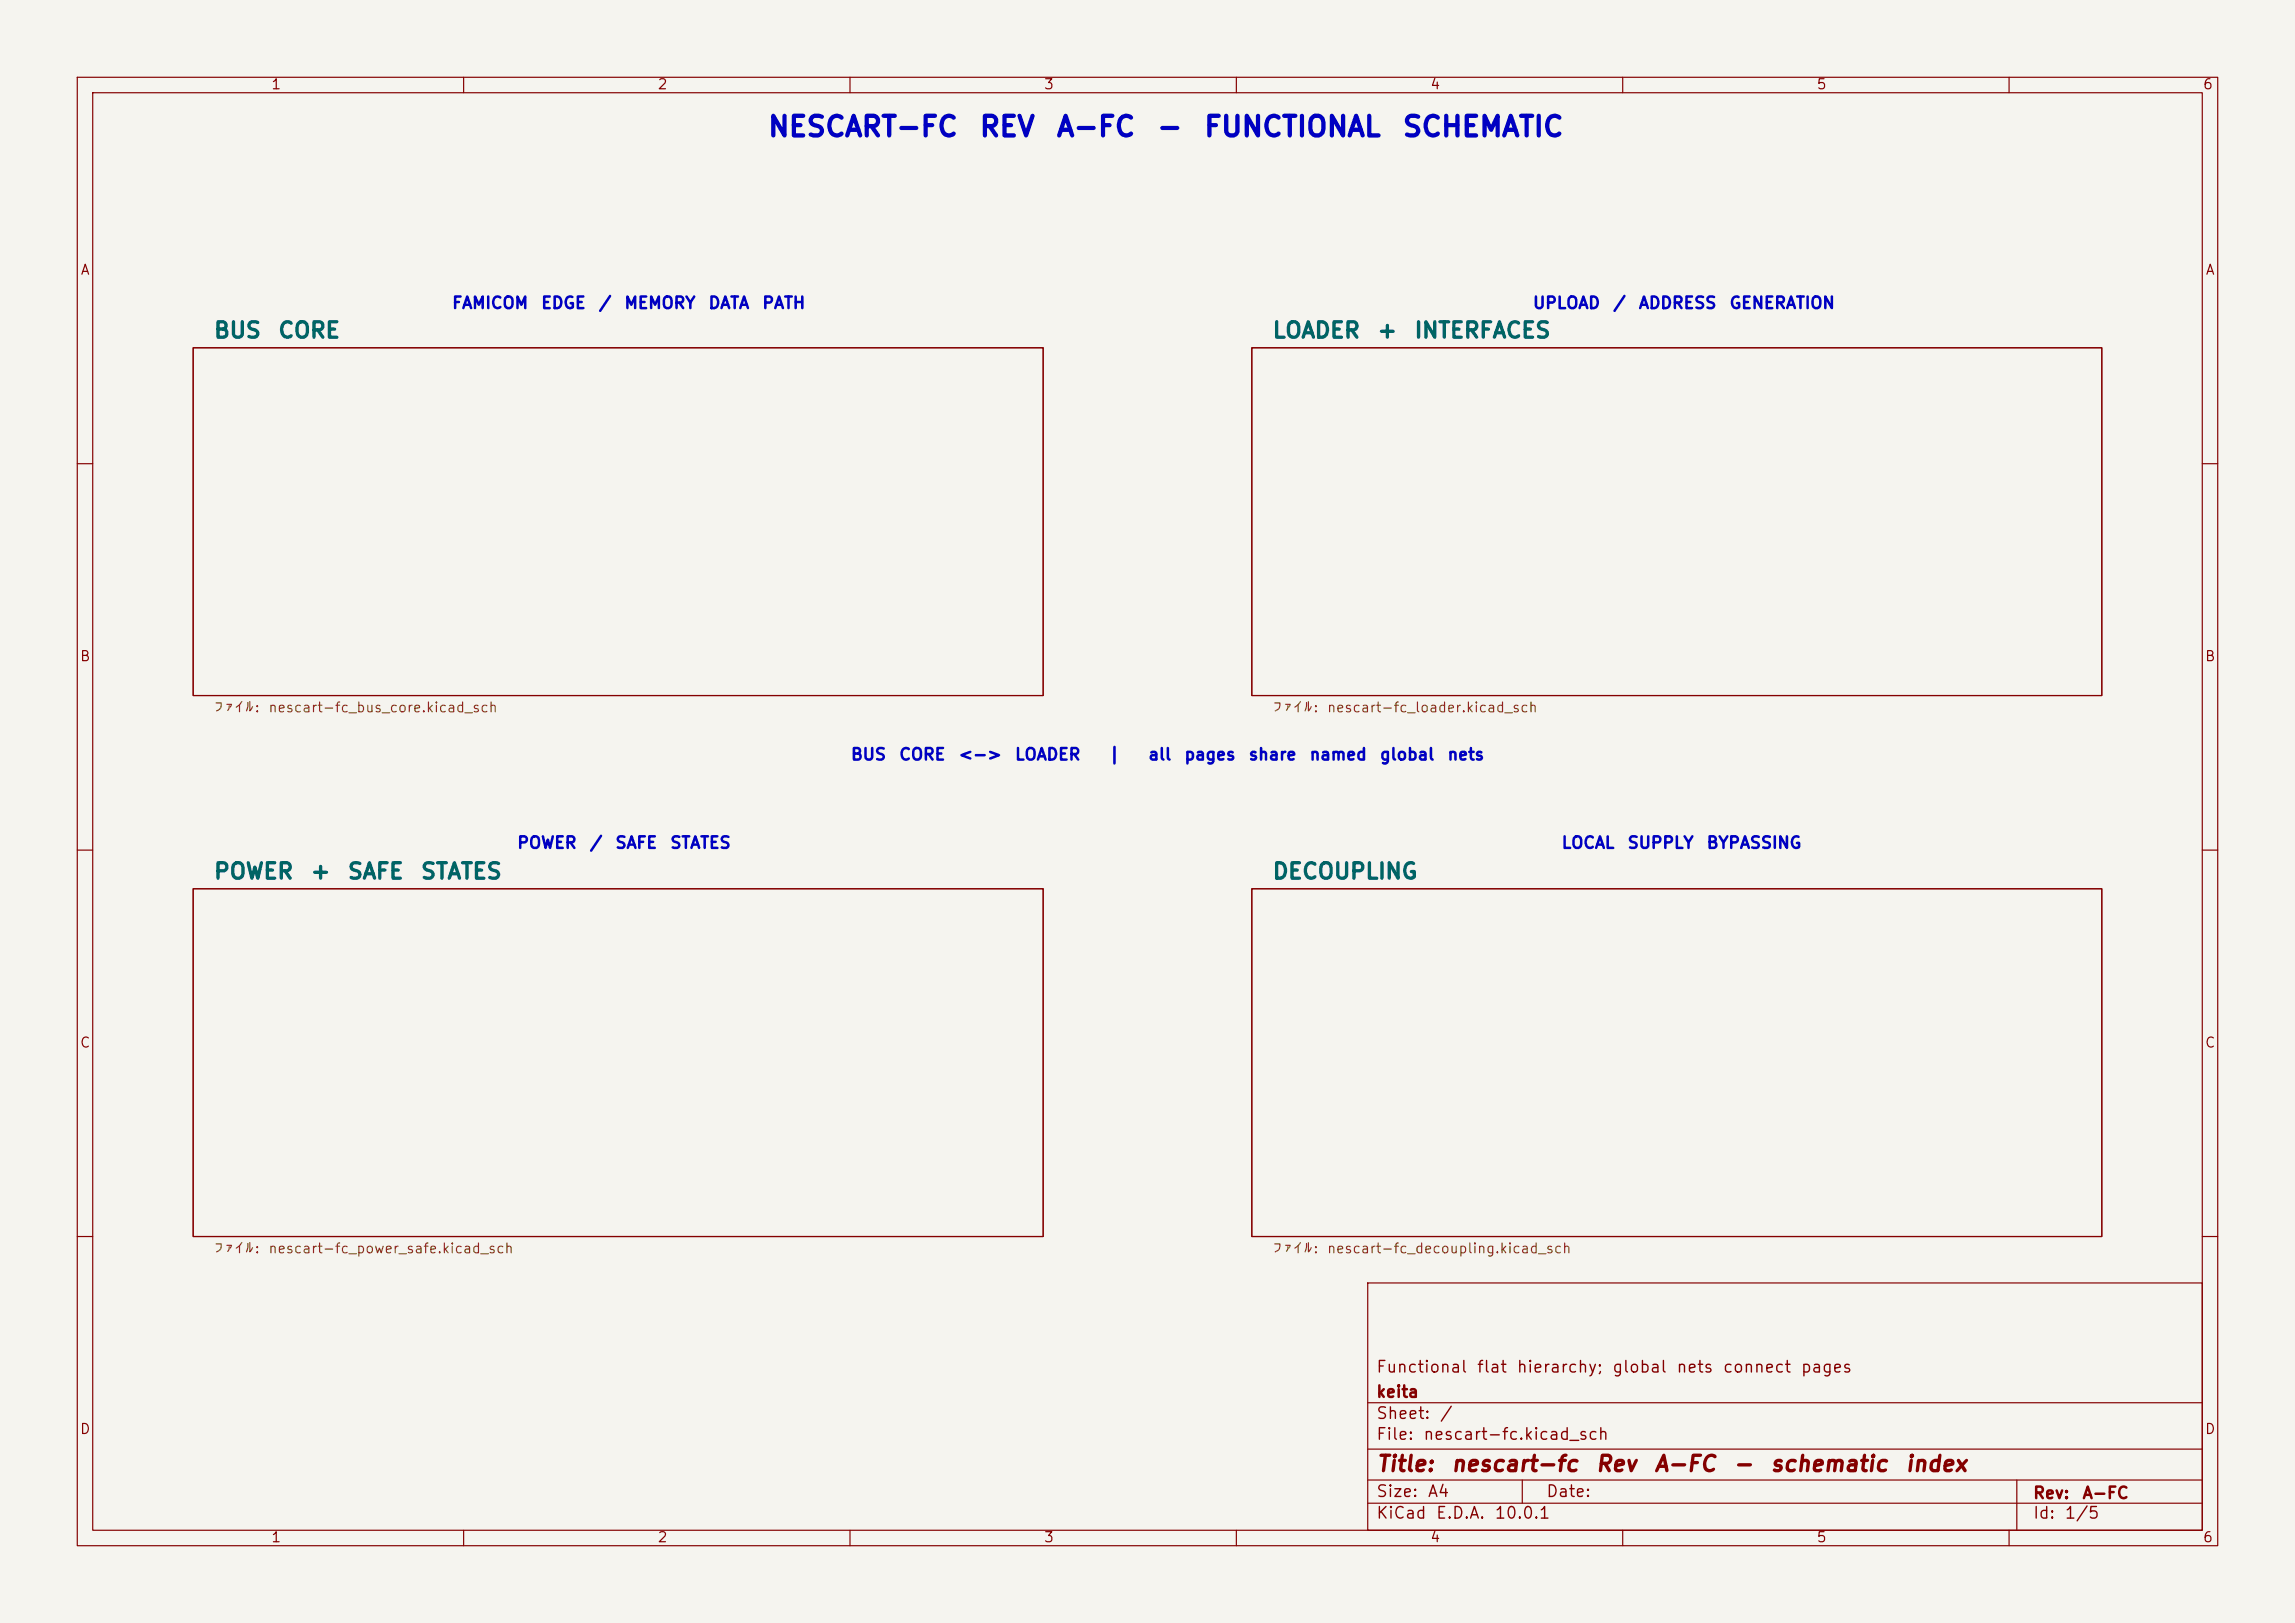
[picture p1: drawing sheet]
<svg xmlns="http://www.w3.org/2000/svg" width="297mm" height="210mm" viewBox="0 0 297 210" stroke-linecap="round" stroke-linejoin="round" font-family="sans-serif">
<defs><g id="words">
<g font-size="2.5" fill="#0000c2">
<text x="99.2" y="18.3">NESCART-FC</text>
<text x="126.6" y="18.3">REV</text>
<text x="136.6" y="18.3">A-FC</text>
<text x="149.6" y="18.3">-</text>
<text x="155.7" y="18.3">FUNCTIONAL</text>
<text x="181.3" y="18.3">SCHEMATIC</text>
</g>
<g font-size="2" fill="#006464">
<text x="27.5" y="44.2">BUS</text>
<text x="35.9" y="44.2">CORE</text>
<text x="164.5" y="44.2">LOADER</text>
<text x="178.1" y="44.2">+</text>
<text x="182.9" y="44.2">INTERFACES</text>
<text x="27.5" y="114.2">POWER</text>
<text x="40.1" y="114.2">+</text>
<text x="44.9" y="114.2">SAFE</text>
<text x="54.3" y="114.2">STATES</text>
<text x="164.5" y="114.2">DECOUPLING</text>
</g>
<g font-size="2" fill="#840000">
<text x="178" y="190.9">Title:</text>
<text x="187.7" y="190.9">nescart-fc</text>
<text x="206.4" y="190.9">Rev</text>
<text x="213.9" y="190.9">A-FC</text>
<text x="224.2" y="190.9">-</text>
<text x="229" y="190.9">schematic</text>
<text x="246.4" y="190.9">index</text>
</g>
<g font-size="1.5" fill="#0000c2">
<text x="58.4" y="40.3">FAMICOM</text>
<text x="69.9" y="40.3">EDGE</text>
<text x="77.4" y="40.3">/</text>
<text x="80.7" y="40.3">MEMORY</text>
<text x="91.6" y="40.3">DATA</text>
<text x="98.5" y="40.3">PATH</text>
<text x="198.3" y="40.3">UPLOAD</text>
<text x="208.6" y="40.3">/</text>
<text x="212" y="40.3">ADDRESS</text>
<text x="223.7" y="40.3">GENERATION</text>
<text x="110" y="98.7">BUS</text>
<text x="116.2" y="98.7">CORE</text>
<text x="123.9" y="98.7">&lt;-&gt;</text>
<text x="131.2" y="98.7">LOADER</text>
<text x="143.4" y="98.7">|</text>
<text x="148.5" y="98.7">all</text>
<text x="153.2" y="98.7">pages</text>
<text x="161.5" y="98.7">share</text>
<text x="169.4" y="98.7">named</text>
<text x="178.5" y="98.7">global</text>
<text x="187.2" y="98.7">nets</text>
<text x="66.8" y="110.2">POWER</text>
<text x="76.2" y="110.2">/</text>
<text x="79.5" y="110.2">SAFE</text>
<text x="86.6" y="110.2">STATES</text>
<text x="202" y="110.2">LOCAL</text>
<text x="210.5" y="110.2">SUPPLY</text>
<text x="220.7" y="110.2">BYPASSING</text>
</g>
<g font-size="1.5" fill="#840000">
<text x="178" y="178">Functional</text>
<text x="191" y="178">flat</text>
<text x="196.2" y="178">hierarchy;</text>
<text x="208.5" y="178">global</text>
<text x="216.8" y="178">nets</text>
<text x="222.9" y="178">connect</text>
<text x="232.9" y="178">pages</text>
<text x="178" y="184">Sheet:</text>
<text x="178" y="181.2">keita</text>
<text x="186.2" y="184">/</text>
<text x="178" y="186.7">File:</text>
<text x="184.1" y="186.7">nescart-fc.kicad_sch</text>
<text x="178" y="196.9">KiCad</text>
<text x="178" y="194.1">Size:</text>
<text x="184.7" y="194.1">A4</text>
<text x="185.7" y="196.9">E.D.A.</text>
<text x="193.3" y="196.9">10.0.1</text>
<text x="200" y="194.1">Date:</text>
<text x="263" y="194.3">Rev:</text>
<text x="263" y="196.9">Id:</text>
<text x="267.1" y="196.9">1/5</text>
<text x="269.4" y="194.3">A-FC</text>
</g>
<g font-size="1.3" fill="#840000">
<text x="35" y="11.9">1</text>
<text x="85" y="11.9">2</text>
<text x="135" y="11.9">3</text>
<text x="185" y="11.9">4</text>
<text x="235" y="11.9">5</text>
<text x="285" y="11.9">6</text>
<text x="10.3" y="35.9">A</text>
<text x="285.3" y="35.9">A</text>
<text x="10.3" y="85.9">B</text>
<text x="285.3" y="85.9">B</text>
<text x="10.3" y="135.9">C</text>
<text x="285.3" y="135.9">C</text>
<text x="10.3" y="185.9">D</text>
<text x="285.3" y="185.9">D</text>
<text x="35" y="199.9">1</text>
<text x="85" y="199.9">2</text>
<text x="135" y="199.9">3</text>
<text x="185" y="199.9">4</text>
<text x="235" y="199.9">5</text>
<text x="285" y="199.9">6</text>
</g>
<g font-size="1.3" fill="#725600">
<text x="27.5" y="92.5">ファイル:</text>
<text x="34.6" y="92.5">nescart-fc_bus_core.kicad_sch</text>
<text x="164.5" y="92.5">ファイル:</text>
<text x="171.6" y="92.5">nescart-fc_loader.kicad_sch</text>
<text x="27.5" y="162.5">ファイル:</text>
<text x="34.6" y="162.5">nescart-fc_power_safe.kicad_sch</text>
<text x="164.5" y="162.5">ファイル:</text>
<text x="171.6" y="162.5">nescart-fc_decoupling.kicad_sch</text>
</g>
</g></defs>
<path d="M0 0h297v210h-297z" fill="#f5f4ef" stroke="#f5f4ef" stroke-width=".13"/>
<g fill="none" stroke="#840000" stroke-width=".15">
<path d="M10 10h277v190h-277zM12 12h273v186h-273zM60 10v2M110 10v2M160 10v2M210 10v2M260 10v2M25 45h110v45h-110zM162 45h110v45h-110zM10 60h2M285 60h2M10 110h2"/>
<path d="M25 115h110v45h-110zM162 115h110v45h-110zM285 110h2M10 160h2M177 166h108v32h-108zM285 160h2M60 198v2M110 198v2M160 198v2M177 194.5h108M177 191.5h108M177 187.5h108"/>
<path d="M177 181.5h108M197 191.5v3M210 198v2M260 198v2M261 191.5v6.5"/>
</g>
<use href="#words"/>
</svg>
